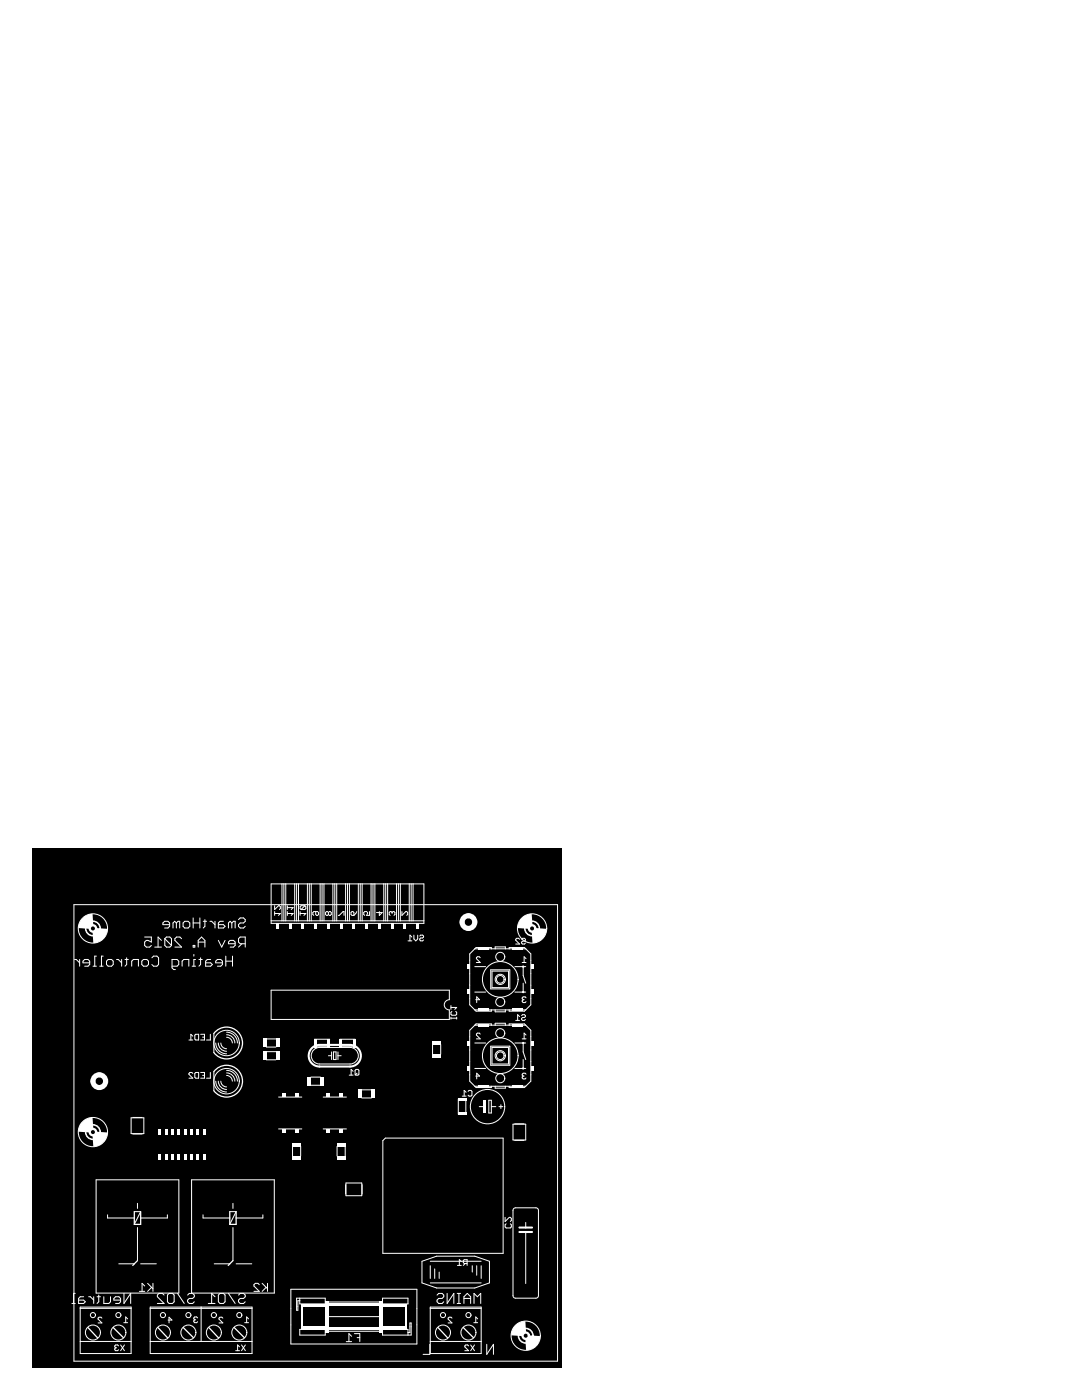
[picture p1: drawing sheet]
<svg xmlns="http://www.w3.org/2000/svg" width="216mm" height="279mm" viewBox="0 0 216 279" stroke-linecap="round" stroke-linejoin="round" font-family="sans-serif">
<path d="M6.4 169.3h105.6v103.7h-105.6z" fill="#000"/>
<g fill="none" stroke="#fff" stroke-width=".2">
<path d="M14.8 180.5h96.5v91.2h-96.5zM14.9 191.5h.3l.7 .7M15.9 191.5v1.3M17.9 192.2h-1.3v-.4l.3-.3h.7l.3 .3v.7l-.3 .3h-.7M18.6 192.8h.6M19.2 190.8h-.3v2M19.9 192.8h.7M20.6 190.8h-.4v2M21.3 191.8l.3-.3h.7l.3 .3v.7l-.3 .3h-.7l-.3-.3zM23.3 191.5h.3l.7 .7M24.3 191.5v1.3M24.9 191.5h.7"/>
<path d="M25.3 191.2v1.3l-.4 .3M26.3 192.8v-1l.3-.3h1v1.3M28.3 191.8l.3-.3h.7l.3 .3v.7l-.3 .3h-.7l-.3-.3zM28.9 187h1.3v1l-.7-.3h-.3l-.3 .3v.7l.3 .3h.7l.3-.3M30.3 191.2l.3-.4h.7l.3 .4v1.3l-.3 .3h-.7l-.3-.3M30.9 189h1.3M32.2 187.7l-.7-.7v2M32.9 187.3l.3-.3h.7l.3 .3v1.4M32.9 187.3v1.4l.3 .3h.7l.3-.3M32.9 187.3l1.3 1.4M33.8 184.5h-1.3v-.3l.3-.3h.7l.3 .3v.7l-.3 .3h-.7M34.3 192.8h1l.4-.3v-.7l-.4-.3h-1v1.7l.4 .3h.3"/>
<path d="M35.2 184.2l.3-.3h.4v1.3M35.2 184.2v1M35.2 184.2l-.3-.3-.4 .3v1M36.2 187.3l-.3-.3h-.7l-.3 .3v.4l1.3 1.3h-1.3M36.3 192.8v-1l.4-.3h1v1.3M36.5 184.2l.4-.3h.6l.4 .3v.7l-.4 .3h-.6l-.4-.3zM38.3 192.8h.7M38.5 188.7h.4v.3h-.4zM38.5 184.2h1.4M38.5 183.2v2M38.7 190.5v.3M39 191.5h-.3v1.3"/>
<path d="M39.5 189v-1.3l.7-.7 .7 .7v1.3M39.5 188h1.4M39.7 191.5h.7M39.9 183.2v2M40 191.2v1.3l-.3 .3M40.6 183.9h.6M40.9 183.5v1.4l-.3 .3M41.9 183.9h.3l.7 .6M42 191.5h-.6l-.4 .3v1h1l.4-.3-.4-.3h-1M42.9 183.9v1.3M43.6 187.7l.6 1.3 .7-1.3M44.4 192.2h-1.4v-.4l.4-.3h.6l.4 .3v.7l-.4 .3h-.6"/>
<path d="M44.6 183.9h-.7l-.3 .3v1h1l.3-.3-.3-.4h-1M45.1 191.8h1.3M45.1 190.8v2M46.3 184.2l.3-.3h.3v1.3M46.3 184.2v1M46.3 184.2l-.4-.3-.3 .3v1M46.4 190.8v2M46.9 188.3h-1.3v-.3l.3-.3h.7l.3 .3v.7l-.3 .3h-.7M47.6 183.5l.3-.3h.7l.3 .3v.4l-.3 .3h-.7l-.3 .3v.4l.3 .3h.7l.3-.3M48.3 188.3l-.7 .7M48.9 188.3h-1l-.3-.3v-.7l.3-.3h1v2M76.4 227.6l.5-.5h23.5v23h-24z"/>
<path d="M15 258.1h-.3v2M16.7 258.8h-.7l-.3 .3v1h1l.3-.3-.3-.3h-1M17.7 258.8h.3l.7 .7M18.7 258.8v1.3M19.4 258.8h.6M19.7 258.5v1.3l-.3 .3M20.7 258.8v1.3h1l.4-.3v-1M24.1 259.5h-1.4v-.4l.4-.3h.6l.4 .3v.7l-.4 .3h-.6M24.7 258.1v2l1.4-2v2M32.7 258.5l-.3-.4h-.7l-.3 .4v.3l1.3 1.3h-1.3M33.4 258.5l.3-.4h.7l.4 .4v1.3l-.4 .3h-.7l-.3-.3zM35.4 258.1l1.4 2"/>
<path d="M37.4 258.5l.4-.4h.6l.4 .4v.3l-.4 .3h-.6l-.4 .4v.3l.4 .3h.6l.4-.3M42.9 258.8l-.7-.7v2M43.6 258.5l.3-.4h.7l.3 .4v1.3l-.3 .3h-.7l-.3-.3zM45.6 258.1l1.3 2M47.6 258.5l.3-.4h.7l.3 .4v.3l-.3 .3h-.7l-.3 .4v.3l.3 .3h.7l.3-.3M58 257.3h25.2v10.9h-25.2zM59.8 259.1v1.1h5.1v-1.1h-5.7v2.4h.2v-1.9h.4M65.5 259.8h10.2M76.3 259.1h5.1v1.1h-5.1zM87.2 258.5l.3-.4h.7l.3 .4v.3l-.3 .3h-.7l-.3 .4v.3l.3 .3h.7l.3-.3M89.2 258.1v2l1.4-2v2M91.2 258.1h.7"/>
<path d="M91.6 258.1v2M92.6 259.1h1.3M14.3 260.1h.7M41.6 260.1h1.3M59.8 265.3h5.1v1.1h-5.1zM65.4 262.8h10.4M65.5 265.7h10.2M81.4 265.9h.4v-1.9h.2v2.4h-5.7v-1.1h5.1v1.1M85.8 268.3v2h-1.4M91.2 260.1h.7M92.6 260.1v-1.3l.6-.7 .7 .7v1.3M94.6 260.1v-2l.7 .7 .6-.7v2"/>
<path d="M97.1 268.3v2l1.4-2v2"/>
</g>
<g fill="none" stroke="#fff" stroke-width="1">
<circle cx="93.5" cy="184" r="1.27"/>
<circle cx="19.8" cy="215.8" r="1.27"/>
</g>
<g fill="#fff">
<path d="M80.8 260.7h.4v4.1h-.4z"/>
<path d="M80.3 260.7h.9v.2h-.9z"/>
<path d="M80.3 264.7h.9v.1h-.9z"/>
<path d="M75.7 264.8h.6v1.1h-.6z"/>
<path d="M75.7 259.6h.6v1.1h-.6z"/>
<path d="M75.7 260.7h.6v4.1h-.6z"/>
<path d="M60.1 260.7h.4v4.1h-.4z"/>
<path d="M60.1 264.7h.9v.1h-.9z"/>
<path d="M60.1 260.7h.9v.2h-.9z"/>
<path d="M64.9 259.6h.6v1.1h-.6z"/>
<path d="M64.9 264.8h.6v1.1h-.6z"/>
<path d="M64.9 260.7h.6v4.1h-.6z"/>
<path d="M65.5 260.1h10.2v.5h-10.2z"/>
<path d="M65.5 264.9h10.2v.5h-10.2z"/>
<path d="M61 264.7h3.9v.1h-3.9z"/>
<path d="M61 260.7h3.9v.2h-3.9z"/>
<path d="M76.3 260.7h4v.2h-4z"/>
<path d="M76.3 264.7h4v.1h-4z"/>
<path d="M76.3 264.8h4.9v.5h-4.9z"/>
<path d="M76.3 260.2h4.9v.5h-4.9z"/>
<path d="M60.1 260.2h4.8v.5h-4.8z"/>
<path d="M60.1 264.8h4.8v.5h-4.8z"/>
</g>
<g fill="none" stroke="#fff" stroke-width=".2">
<path d="M92.2 218.8h.8M93 218l-.4-.4v1.2M93.4 217.8l.2-.2h.4l.2 .2v.8l-.2 .2h-.4l-.2-.2M97.5 219.6h.5v2.5h-.5zM95.6 220.9h1M98 220.9h.9M99.6 220.9h.7M99.9 220.5v.7M84.2 251.7l2.9-1h7.6l3 1v4.3l-3 1h-7.6l-2.9-1zM85.9 251.7h10.1M85.9 256h10.1M85.9 252.6v2.5"/>
<path d="M86.7 253.2v1.9M87.6 253.9v1.2M91.3 252.5h.7M92 251.8l-.3-.4v1.1M92.8 252.2l-.4 .3M93.2 252.2h-.6l-.2-.2v-.4l.2-.2h.6v1.1M94.2 252.6v1.3M95.1 252.6v1.9M96 252.6v2.5M69.1 267.8h1.1M70.2 266.7l-.6-.5v1.6M70.7 266.2h1.1v1.6"/>
<path d="M71.3 267h.5"/>
<circle cx="97.3" cy="220.9" r="3.4"/>
</g>
<path d="M96.5 219.6h.5v2.5h-.5z" fill="#fff"/>
<path d="M103.6 245h2.6M103.6 245.9h2.6" fill="none" stroke="#fff" stroke-width=".41"/>
<g fill="none" stroke="#fff" stroke-width=".2">
<path d="M94.7 204.6h10.2M94.7 216.8h10.2M94.7 208.2h2.2M94.7 213.2h2.2M94.9 214.8h.8l-.6-.6v1.1M95.8 206.4l-.2-.2h-.4l-.1 .2v.2l.7 .7h-.7M97.9 208.8h3.8v3.8h-3.8zM98 204.6v-.3h-3l-1.3 1.3v10.2l1.3 1.2h3v-.2M98.2 209h3.3v3.3h-3.3zM98.8 204.6v-.4h2v.4M98.8 216.8v.4h2v-.4M101.6 204.6v-.3h3l1.3 1.3v10.2l-1.3 1.2h-3v-.2"/>
<path d="M102.7 208.2h2.2M102.7 213.2h2.2M102.9 203.6h.8M103.7 202.9l-.4-.4v1.1M104.1 202.7l.2-.2h.3l.2 .4-.2 .2h-.3l-.2 .4 .2 .1h.3l.2-.1M104.2 207.3h.8M104.4 214.8l-.2 .1 .2 .4h.4l.2-.2M104.4 214.8h.2M104.4 208.2v1.7l.5 1.6M104.4 211.5v1.7M105 206.6l-.4-.4v1.1M105 214.4l-.2-.2h-.4l-.2 .2 .2 .4"/>
<path d="M19.2 235.5h16.5v22.6h-16.5zM38.2 235.5h16.5v22.6h-16.5zM21.5 242.4v.7h5.3M23.7 252.2h3.1M26.8 241.8h1.3l-1.3 2.5M27.4 240.2v1M27.4 245v6.6M27.8 257.7h1.1M28.1 252.2h3.1M28.9 256.7l-.6-.6v1.6M29.5 256.1l1 1.1M30.3 256.9l-.8 .8"/>
<path d="M30.5 256.1v1.6M33.4 242.4v.7h-5.3M40.5 242.4v.7h5.3M42.7 252.2h3.1M45.8 241.8h1.3l-1.3 2.5M46.5 240.2v1M46.5 245v6.6M47.1 252.2h3.1M51.7 256.4l-.2-.3h-.6l-.2 .3v.3l1 1h-1M52.3 256.1l1.1 1.1M52.5 242.4v.7h-5.4M53.1 256.9l-.8 .8"/>
<path d="M53.4 256.1v1.6M100.8 242.9v.9l.8-.9 .4 .3v.4l-.2 .2M101 244.2l-.2 .2v.5l.2 .2h.8l.2-.2v-.5l-.2-.2M102.4 241.3l.5-.3h4l.5 .3v.3v17v.2l-.5 .3h-4l-.5-.3v-.2zM104.9 244v1M104.9 245.9v10.3"/>
<circle cx="99.8" cy="210.7" r="3.6"/>
<circle cx="99.8" cy="210.7" r="1.02"/>
<circle cx="99.8" cy="210.7" r=".76"/>
<circle cx="104.4" cy="208.2" r=".13"/>
<circle cx="104.4" cy="213.2" r=".13"/>
</g>
<path d="M26.8 241.8v2.5h1.3v-2.5M27.4 251.6l-.9 1M45.8 241.8v2.5h1.3v-2.5M46.5 251.6l-1 1" fill="none" stroke="#fff" stroke-width=".25"/>
<g fill="#fff">
<path d="M93.2 212.7h.5v.9h-.5z"/>
<path d="M93.2 207.8h.5v.9h-.5z"/>
<path d="M105.9 207.8h.5v.9h-.5z"/>
<path d="M105.9 212.7h.5v.9h-.5z"/>
<path d="M95.4 204.3h2.1v.6h-2.1z"/>
<path d="M102.1 204.3h2.2v.6h-2.2z"/>
<path d="M95.4 216.5h2.1v.5h-2.1z"/>
<path d="M102.1 216.5h2.2v.5h-2.2z"/>
</g>
<g fill="none" stroke="#fff" stroke-width=".2">
<path d="M94.7 189.4h10.2M94.7 192.9h2.2M94.7 198h2.2M94.9 199.5h.8l-.6-.6v1.2M95.8 191.1l-.2-.2h-.4l-.1 .2v.2l.7 .8h-.7M97.9 193.5h3.8v3.9h-3.8zM98 189.4v-.3h-3l-1.3 1.3v10.1l1.3 1.3h3v-.3M98.2 193.8h3.3v3.3h-3.3zM98.8 189.4v-.4h2v.4M101.6 189.4v-.3h3l1.3 1.3v10.1l-1.3 1.3h-3v-.3M102.7 192.9h2.2M102.7 198h2.2"/>
<path d="M103.7 187.5l-.2-.2h-.4l-.2 .2v.1l.8 .8h-.8M104.1 187.5l.2-.2h.3l.2 .3-.2 .2h-.3l-.2 .4 .2 .2h.3l.2-.2M104.2 192.1h.8M104.4 199.5l-.2 .2 .2 .4h.4l.2-.2M104.4 199.5h.2M104.4 192.9v1.8l.5 1.5M104.4 196.2v1.8M105 191.3l-.4-.4v1.2M105 199.1l-.2-.2h-.4l-.2 .2 .2 .4M94.7 201.5h10.2M98.8 201.5v.4h2v-.4"/>
<circle cx="99.8" cy="195.5" r="3.6"/>
<circle cx="99.8" cy="195.5" r="1.02"/>
<circle cx="99.8" cy="195.5" r=".76"/>
<circle cx="104.4" cy="192.9" r=".13"/>
<circle cx="104.4" cy="198" r=".13"/>
<circle cx="99.8" cy="206.2" r=".9"/>
<circle cx="99.8" cy="215.2" r=".9"/>
</g>
<g fill="#fff">
<path d="M93.2 197.5h.5v.9h-.5z"/>
<path d="M93.2 192.5h.5v.9h-.5z"/>
<path d="M105.9 192.5h.5v.9h-.5z"/>
<path d="M105.9 197.5h.5v.9h-.5z"/>
<path d="M95.4 189.1h2.1v.5h-2.1z"/>
<path d="M102.1 189.1h2.2v.5h-2.2z"/>
<path d="M95.4 201.3h2.1v.5h-2.1z"/>
<path d="M102.1 201.3h2.2v.5h-2.2z"/>
</g>
<g fill="none" stroke="#fff" stroke-width=".2">
<path d="M54.1 197.6h35.6v1.9a1.02 1.02 0 0 0-1.1 1 1.02 1.02 0 0 0 1.1 1v2h-35.6zM37.7 207.6h.8M38.5 206.8l-.4-.4v1.2M38.5 214.2l-.2-.2h-.4l-.2 .2v.2l.8 .8h-.8M39.1 206.4h.5v1.2h-.5l-.2-.2v-.8zM39.1 214h.5v1.2h-.5l-.2-.2v-.8zM40 206.4h.8v1.2h-.8M40 214h.8v1.2h-.8M40.4 207h.4M40.4 214.6h.4M42 206.4v1.2h-.8M42 214v1.2h-.8"/>
<path d="M42.7 206.2v3.9M42.7 213.9v3.8M43.1 208.2a2.16 2.16 0 0 0 2.1 2.1M43.1 215.8a2.16 2.16 0 0 0 2.1 2.1M43.6 208.2a1.65 1.65 0 0 0 1.6 1.6M43.6 215.8a1.65 1.65 0 0 0 1.6 1.6M44.1 208.2a1.14 1.14 0 0 0 1.1 1.1M44.1 215.8a1.14 1.14 0 0 0 1.1 1.1M45.2 207a1.14 1.14 0 0 1 1.2 1.2M45.2 206.5a1.65 1.65 0 0 1 1.7 1.7M45.2 206a2.16 2.16 0 0 1 2.2 2.2M45.2 214.6a1.14 1.14 0 0 1 1.2 1.2"/>
<path d="M45.2 214.1a1.65 1.65 0 0 1 1.7 1.7M45.2 213.6a2.16 2.16 0 0 1 2.2 2.2M62.6 209.5l.7-.4 .5-.1h6.1a1.65 1.65 0 0 1 1.6 1.7 1.65 1.65 0 0 1-1.6 1.6h-6.1a1.65 1.65 0 0 1-1.6-1 1.65 1.65 0 0 1 .4-1.8zM65.5 210.7h.7M66.2 209.9v1.6M66.5 209.9h.6v1.6h-.6zM67.4 209.9v1.6M67.4 210.7h.7M69.7 214.6h.7M70.4 213.8l-.3-.4v1.2M71 213.4h.4l.2 .2v.8l-.2 .2h-.4l-.1-.2v-.8zM71.2 214.2l-.3 .4"/>
<path d="M86.3 208.5v1.9M87.9 208.5v1.9M90 200.7v.7M90 203v.4M90 203.2h1.1M90 201.1h1.1l-.4 .3M90.2 201.8l-.2 .2v.4l.2 .2h.7l.2-.2v-.4l-.2-.2M91.1 203v.4"/>
<circle cx="99.8" cy="191" r=".9"/>
<circle cx="99.8" cy="199.9" r=".9"/>
<circle cx="45.2" cy="208.2" r="2.54"/>
<circle cx="45.2" cy="215.8" r="2.54"/>
</g>
<path d="M42.7 206.2a3.2 3.2 0 0 1 4.6-.4 3.2 3.2 0 0 1 0 4.7 3.2 3.2 0 0 1-4.6-.4M42.7 213.9a3.2 3.2 0 0 1 4.6-.5 3.2 3.2 0 0 1 0 4.7 3.2 3.2 0 0 1-4.6-.4" fill="none" stroke="#fff" stroke-width=".25"/>
<path d="M62.2 209.2l1-.6 .6-.1h6.1a2.16 2.16 0 0 1 2.1 2.2 2.16 2.16 0 0 1-2.1 2.2h-6.1a2.16 2.16 0 0 1-2-1.4 2.16 2.16 0 0 1 .4-2.3z" fill="none" stroke="#fff" stroke-width=".41"/>
<g fill="#fff">
<path d="M86.2 207.7h1.8v.8h-1.8z"/>
<path d="M86.2 210.4h1.8v.7h-1.8z"/>
</g>
<path d="M53.1 209h2M53.1 207.3h2" fill="none" stroke="#fff" stroke-width=".2"/>
<g fill="#fff">
<path d="M52.4 207.3h.7v1.7h-.7z"/>
<path d="M55.1 207.3h.7v1.7h-.7z"/>
</g>
<path d="M53.1 211.5h2M53.1 209.9h2" fill="none" stroke="#fff" stroke-width=".2"/>
<g fill="#fff">
<path d="M52.4 209.8h.7v1.8h-.7z"/>
<path d="M55.1 209.8h.7v1.8h-.7z"/>
</g>
<path d="M67.8 207.4h3.1M67.8 208.9h3.1" fill="none" stroke="#fff" stroke-width=".2"/>
<g fill="#fff">
<path d="M67.7 207.4h.5v1.6h-.5z"/>
<path d="M70.4 207.4h.5v1.6h-.5z"/>
</g>
<path d="M62.7 208.9h3.1M62.7 207.4h3.1" fill="none" stroke="#fff" stroke-width=".2"/>
<g fill="#fff">
<path d="M65.4 207.4h.5v1.6h-.5z"/>
<path d="M62.7 207.4h.5v1.6h-.5z"/>
</g>
<path d="M91.5 219.3v3.1M93 219.3v3.1" fill="none" stroke="#fff" stroke-width=".2"/>
<g fill="#fff">
<path d="M91.4 222h1.6v.5h-1.6z"/>
<path d="M91.4 219.3h1.6v.5h-1.6z"/>
<path d="M36.7 230.4h.5v1.2h-.5z"/>
<path d="M40.5 225.4h.5v1.1h-.5z"/>
<path d="M39.2 225.4h.6v1.1h-.6z"/>
<path d="M38 225.4h.5v1.1h-.5z"/>
<path d="M36.7 225.4h.5v1.1h-.5z"/>
<path d="M38 230.4h.5v1.2h-.5z"/>
<path d="M39.2 230.4h.6v1.2h-.6z"/>
<path d="M40.5 230.4h.5v1.2h-.5z"/>
<path d="M35.4 225.4h.5v1.1h-.5z"/>
<path d="M34.2 225.4h.5v1.1h-.5z"/>
<path d="M32.9 225.4h.5v1.1h-.5z"/>
<path d="M31.6 225.4h.5v1.1h-.5z"/>
<path d="M35.4 230.4h.5v1.2h-.5z"/>
<path d="M34.2 230.4h.5v1.2h-.5z"/>
<path d="M32.9 230.4h.5v1.2h-.5z"/>
<path d="M31.6 230.4h.5v1.2h-.5z"/>
</g>
<path d="M17.6 264.9l1.9 2.1M22.6 264.9l2 2.1M31.5 264.9l1.9 2.1M36.6 264.9l2 2.1M41.7 264.9l1.9 2.1M46.7 264.9l2 2.1M87.4 264.9l1.9 2.1M92.5 264.9l2 2.1" fill="none" stroke="#fff" stroke-width=".25"/>
<g fill="none" stroke="#fff" stroke-width=".2">
<path d="M54.1 176.4h30.5v7.9h-30.5zM56.3 176.4v7.4M56.6 176.4v7.4M57 176.4v7.4M58.8 176.4v7.4M59.2 176.4v7.4M59.6 176.4v7.4M61.3 176.4v7.4M61.7 176.4v7.4M62.1 176.4v7.4M63.9 176.4v7.4M64.3 176.4v7.4"/>
<path d="M64.6 176.4v7.4M66.4 176.4v7.4M66.8 176.4v7.4M67.2 176.4v7.4M69 176.4v7.4M69.3 176.4v7.4M69.7 176.4v7.4M71.5 176.4v7.4M71.9 176.4v7.4M72.3 176.4v7.4M74 176.4v7.4M74.4 176.4v7.4"/>
<path d="M74.8 176.4v7.4M76.6 176.4v7.4M77 176.4v7.4M77.3 176.4v7.4M79.1 176.4v7.4M79.5 176.4v7.4M79.9 176.4v7.4M81.7 176.4v7.4M82 176.4v7.4M82.4 176.4v7.4M54.1 183.8h30.5M54.8 182.3h1.1l-.3 .4"/>
<path d="M54.8 180.8v.7l.8-.7 .3 .1v.4l-.1 .2M54.8 181.9v.8M57.3 182.3h1.2l-.4 .4M57.3 180.8v.7M57.3 181.9v.8M57.3 181.1h1.2l-.4 .4M59.9 182.3h1.1l-.4 .4M59.9 181.9v.8M60.8 180.8h-.7l-.2 .1v.4l.2 .2M60.8 180.8l.2 .1v.4l-.2 .2h-.7M60.8 180.8l-.7 .7M63 181.9v.6l.2 .2 .4-.2v-.4l-.2-.2h-.8l-.2 .2v.4l.2 .2"/>
<path d="M65.5 182.1l-.2-.2-.3 .2v.4l.2 .2 .3-.2M65.5 182.1l.2-.2 .4 .2v.4l-.2 .2-.4-.2M65.5 182.1v.4M67.5 182.7h.2l.8-.8h.1v.8M70.2 181.9l.4 .2v.6h-.4l-.2-.2v-.4zM71.2 181.9l-.6 .8M73.7 181.9v.8h-.5l.1-.4-.1-.4h-.4l-.2 .2v.4l.2 .2M75.7 181.9v.8l.6-.6h-1.2M78.2 182.1l-.2-.2-.3 .2v.4l.2 .2M78.2 182.1l.2-.2 .4 .2v.4l-.2 .2M78.2 182.1v.2M80.2 181.9v.8l.8-.8 .3 .2v.4l-.1 .2"/>
<path d="M81.4 187.8h.8M82.2 187l-.4-.4v1.2M82.6 186.6v.8l.4 .4 .3-.4v-.8M83.8 186.8l.1-.2h.4l.2 .4-.2 .2h-.4l-.1 .4 .1 .2h.4l.2-.2M16 260.9h10.2v9.2h-10.2zM16 267.7h10.2M16 261.1h10.2M20.3 263.1l-.2-.2h-.3l-.2 .2v.2l.7 .7h-.7M23.1 269l-.2 .2 .2 .4h.4l.2-.2M23.1 269h.2M23.7 268.6l-.2-.2h-.4l-.2 .2 .2 .4M24.1 268.4l.7 1.2"/>
<path d="M24.7 264h.8M24.8 268.4l-.7 1.2M25.5 263.2l-.4-.4v1.2M30 260.9h20.3v9.2h-20.3zM30 267.7h20.3M30 261.1h20.3M33.5 263.4h.8l-.6-.5v1.1M38.9 263.4l-.2 .2 .2 .4h.3l.2-.2M38.9 263.4h.2M39.4 263l-.2-.2h-.3l-.2 .2 .2 .4M40.1 260.9v6.8M44.5 263.1l-.2-.2h-.4l-.2 .2v.2l.8 .7h-.8"/>
<path d="M47 269.6h.8M47.8 268.8l-.4-.4v1.2M48.2 268.4l.8 1.2M48.8 264h.8M49 268.4l-.8 1.2M49.6 263.2l-.4-.4v1.2M85.9 260.9h10.1v9.2h-10.1zM85.9 267.7h10.1M85.9 261.1h10.1M90.2 263.1l-.2-.2h-.4l-.2 .2v.2l.8 .7h-.8M93.5 268.6l-.2-.2h-.4l-.2 .2v.2l.8 .8h-.8M93.9 268.4l.8 1.2"/>
<path d="M94.6 264h.7M94.7 268.4l-.8 1.2M95.3 263.2l-.4-.4v1.2"/>
<circle cx="18.5" cy="265.9" r="1.5"/>
<circle cx="18.5" cy="262.5" r=".51"/>
<circle cx="23.6" cy="265.9" r="1.5"/>
<circle cx="23.6" cy="262.5" r=".51"/>
<circle cx="32.5" cy="265.9" r="1.5"/>
<circle cx="32.5" cy="262.5" r=".51"/>
<circle cx="37.6" cy="265.9" r="1.5"/>
<circle cx="37.6" cy="262.5" r=".51"/>
<circle cx="42.7" cy="265.9" r="1.5"/>
<circle cx="42.7" cy="262.5" r=".51"/>
<circle cx="47.8" cy="265.9" r="1.5"/>
<circle cx="47.8" cy="262.5" r=".51"/>
<circle cx="88.4" cy="265.9" r="1.5"/>
<circle cx="88.4" cy="262.5" r=".51"/>
<circle cx="93.5" cy="265.9" r="1.5"/>
<circle cx="93.5" cy="262.5" r=".51"/>
</g>
<g fill="#fff">
<path d="M83.1 184.3h.5v1h-.5z"/>
<path d="M80.5 184.3h.5v1h-.5z"/>
<path d="M78 184.3h.5v1h-.5z"/>
<path d="M75.4 184.3h.5v1h-.5z"/>
<path d="M72.9 184.3h.5v1h-.5z"/>
<path d="M70.4 184.3h.5v1h-.5z"/>
<path d="M67.8 184.3h.5v1h-.5z"/>
<path d="M65.3 184.3h.5v1h-.5z"/>
<path d="M62.7 184.3h.5v1h-.5z"/>
<path d="M60.2 184.3h.5v1h-.5z"/>
<path d="M57.7 184.3h.5v1h-.5z"/>
<path d="M55.1 184.3h.5v1h-.5z"/>
</g>
<path d="M18.5 183.5a1.78 1.78 0 0 0-1.7 1.8M20.3 185.3a1.78 1.78 0 0 1-1.8 1.8M106.2 183.5a1.78 1.78 0 0 0-1.8 1.8M108 185.3a1.78 1.78 0 0 1-1.8 1.8M18.5 224.2a1.78 1.78 0 0 0-1.7 1.7M20.3 225.9a1.78 1.78 0 0 1-1.8 1.8M104.9 264.8a1.78 1.78 0 0 0-1.8 1.8M106.7 266.6a1.78 1.78 0 0 1-1.8 1.8" fill="none" stroke="#fff" stroke-width="2.3" stroke-linecap="butt"/>
<g fill="none" stroke="#fff" stroke-width=".46">
<circle cx="18.5" cy="185.3" r=".64"/>
<circle cx="106.2" cy="185.3" r=".64"/>
<circle cx="18.5" cy="225.9" r=".64"/>
<circle cx="104.9" cy="266.6" r=".64"/>
</g>
<g fill="none" stroke="#fff" stroke-width=".2">
<path d="M64.5 218.9h4.6M64.5 225.3h4.6"/>
<circle cx="18.5" cy="185.3" r="2.92"/>
<circle cx="18.5" cy="185.3" r="1.4"/>
<circle cx="18.5" cy="185.3" r="1.5"/>
<circle cx="106.2" cy="185.3" r="2.92"/>
<circle cx="106.2" cy="185.3" r="1.5"/>
<circle cx="106.2" cy="185.3" r="1.4"/>
<circle cx="18.5" cy="225.9" r="2.92"/>
<circle cx="18.5" cy="225.9" r="1.4"/>
<circle cx="18.5" cy="225.9" r="1.5"/>
<circle cx="104.9" cy="266.6" r="2.92"/>
<circle cx="104.9" cy="266.6" r="1.5"/>
<circle cx="104.9" cy="266.6" r="1.4"/>
</g>
<g fill="#fff">
<path d="M67.7 218.2h.8v.7h-.8z"/>
<path d="M65.2 218.2h.7v.7h-.7z"/>
<path d="M65.2 225.3h.7v.7h-.7z"/>
<path d="M67.7 225.3h.8v.7h-.8z"/>
</g>
<path d="M55.6 218.9h4.6M55.6 225.3h4.6" fill="none" stroke="#fff" stroke-width=".2"/>
<g fill="#fff">
<path d="M58.8 218.2h.8v.7h-.8z"/>
<path d="M56.3 218.2h.7v.7h-.7z"/>
<path d="M56.3 225.3h.7v.7h-.7z"/>
<path d="M58.8 225.3h.8v.7h-.8z"/>
</g>
<path d="M72.2 219.1h1.9M72.2 217.5h1.9" fill="none" stroke="#fff" stroke-width=".2"/>
<g fill="#fff">
<path d="M71.5 217.4h.7v1.8h-.7z"/>
<path d="M74.1 217.4h.7v1.8h-.7z"/>
</g>
<path d="M62 216.6h1.9M62 215h1.9" fill="none" stroke="#fff" stroke-width=".2"/>
<g fill="#fff">
<path d="M61.3 214.9h.7v1.7h-.7z"/>
<path d="M63.9 214.9h.8v1.7h-.8z"/>
</g>
<path d="M67.3 228.8v1.9M68.9 228.8v1.9" fill="none" stroke="#fff" stroke-width=".2"/>
<g fill="#fff">
<path d="M67.2 230.7h1.7v.7h-1.7z"/>
<path d="M67.2 228.1h1.7v.7h-1.7z"/>
</g>
<path d="M58.4 228.8v1.9M60 228.8v1.9" fill="none" stroke="#fff" stroke-width=".2"/>
<g fill="#fff">
<path d="M58.3 230.7h1.8v.7h-1.8z"/>
<path d="M58.3 228.1h1.8v.7h-1.8z"/>
</g>
<path d="M26.2 223.1h2.5v3.1h-2.5zM26.5 223h1.9M26.5 226.3h1.9M69 236.4v1.9M69 236.1h3.2v2.5h-3.2zM72.3 236.4v1.9M102.4 224.4h2.5v3.1h-2.5zM102.7 227.6h1.9M102.7 224.3h1.9" fill="none" stroke="#fff" stroke-width=".2"/>
</svg>
